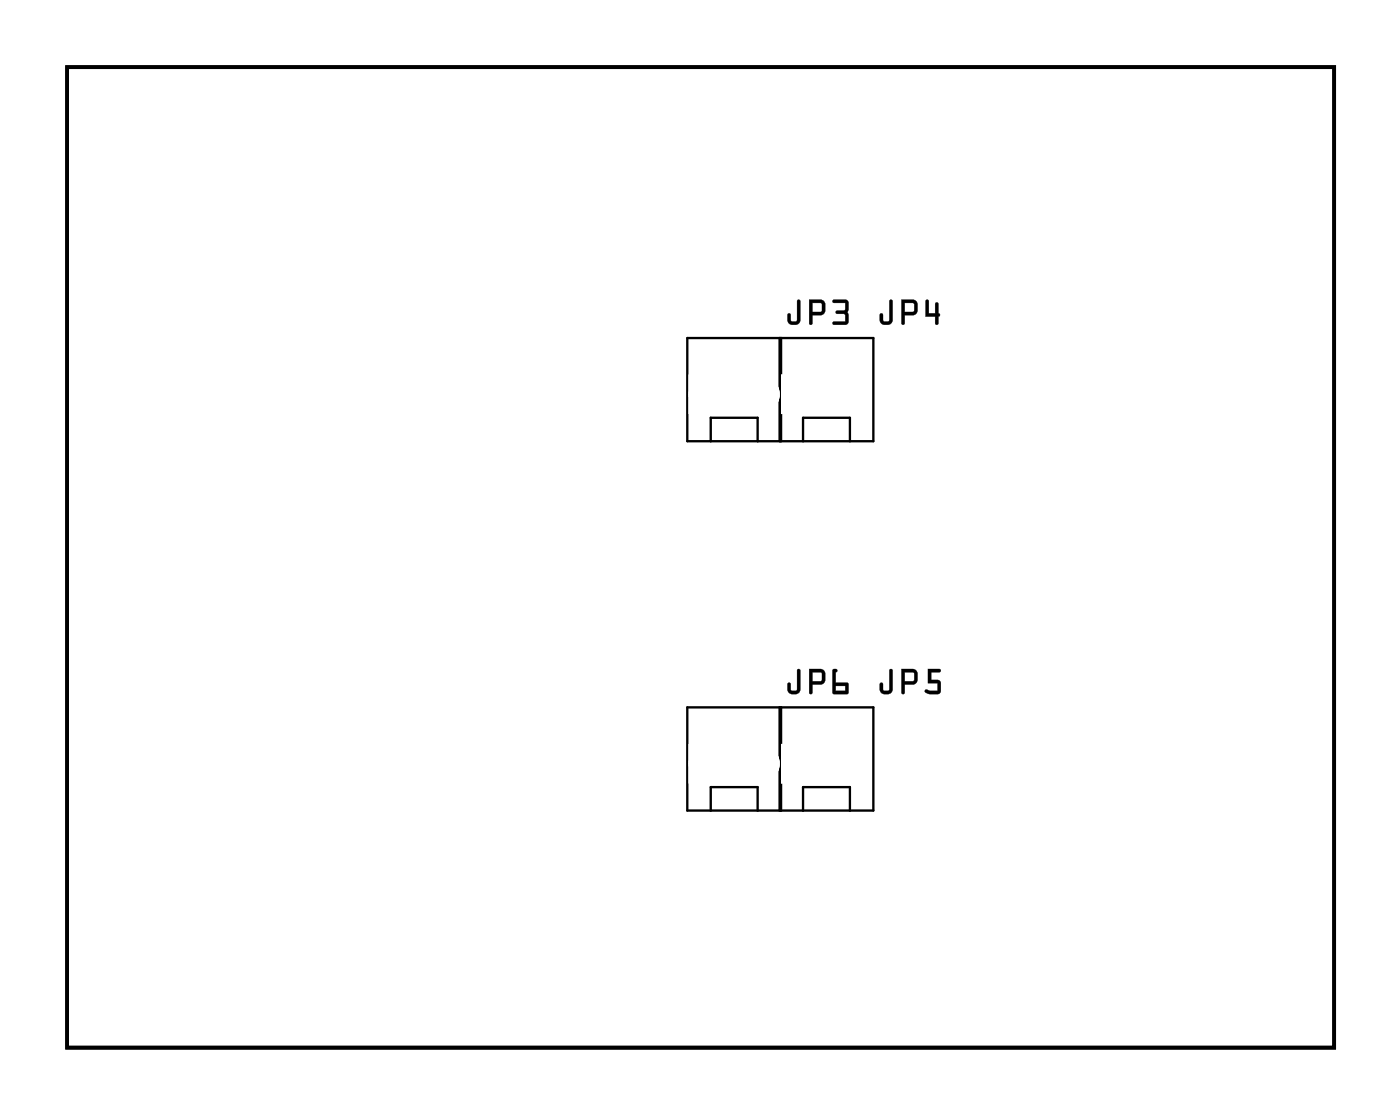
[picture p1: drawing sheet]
<svg xmlns="http://www.w3.org/2000/svg" width="76mm" height="60mm" viewBox="0 0 76 60" stroke-linecap="round" stroke-linejoin="round" font-family="sans-serif">
<path d="M3.6 3.6h68.7v53.1h-68.7z" fill="none" stroke="#000" stroke-width=".2"/>
<g fill="#000">
<path d="M43.2 16.2l.2 .1v1a.37 .37 0 0 1-.4 .3 .37 .37 0 0 1-.3-.3v-.2a.1 .1 0 0 1 .1-.1 .1 .1 0 0 1 0 .1l.1 .3h.2zM43.2 16.3v1.1h-.3l-.1-.4h-.1v.3a.35 .35 0 0 0 .3 .3 .35 .35 0 0 0 .3-.3v-1zM43.8 16.2h.7l.2 .3-.1 .5-.6 .1v.4a.1 .1 0 0 1-.1 .1 .1 .1 0 0 1-.1-.1zM43.8 16.2v1.3l.1 .1 .1-.1v-.4l.6-.1 .1-.5-.2-.2zM44 16.4v.5h.5v-.5zM44 16.4h.5v.5h-.5zM45.1 16.2h.7l.2 .2-.1 .5 .1 .6-.2 .1h-.6a.1 .1 0 0 1-.1-.1 .1 .1 0 0 1 .1-.1h.6v-.4h-.4a.1 .1 0 0 1-.1-.1 .1 .1 0 0 1 .1-.1h.4v-.4h-.6zM45.1 16.3l.1 .1h.6v.4h-.5v.1v.1h.5v.4h-.6l-.1 .1 .8 .1 .1-.2-.1-.5v-.6l-.1-.1z"/>
<path d="M43.2 16.3h.2v1a.36 .36 0 0 1-.4 .3 .36 .36 0 0 1-.3-.3v-.3h.1l.1 .4h.3zM43.8 16.2h.7l.2 .3-.1 .5-.6 .1v.4l-.1 .1-.1-.1zM44 16.4v.5h.5v-.5zM45.1 16.3l.7-.1 .2 .1-.1 .6 .1 .5-.1 .2-.8-.1 .1-.1h.6v-.4h-.5v-.1v-.1h.5v-.4h-.6z"/>
<path d="M48.2 16.2l.2 .1v1a.37 .37 0 0 1-.4 .3 .37 .37 0 0 1-.3-.3v-.2a.1 .1 0 0 1 .1-.1 .1 .1 0 0 1 0 .1l.1 .3h.2zM48.2 16.3v1.1h-.3l-.1-.4h-.1v.3a.35 .35 0 0 0 .3 .3 .35 .35 0 0 0 .3-.3v-1zM48.8 16.2h.7l.2 .3-.1 .5-.6 .1v.4a.1 .1 0 0 1-.1 .1 .1 .1 0 0 1-.1-.1zM48.8 16.2v1.3l.1 .1 .1-.1v-.4l.6-.1 .1-.5-.2-.2zM49 16.4v.5h.5v-.5zM49 16.4h.5v.5h-.5zM50.2 16.2l.1 .1v.7h.4v-.5a.1 .1 0 0 1 .1-.1 .1 .1 0 0 1 0 .1v.5a.09 .09 0 0 1 .1 .1 .09 .09 0 0 1-.1 0v.4a.1 .1 0 0 1 0 .1 .1 .1 0 0 1-.1-.1v-.4l-.6 .1zM50.2 16.3l-.1 .8h.6v.4l.1 .1v-.5h.1l-.1-.1v-.6h-.1v.6h-.4v-.7z"/>
<path d="M48.2 16.3h.2v1a.36 .36 0 0 1-.4 .3 .36 .36 0 0 1-.3-.3v-.3h.1l.1 .4h.3zM48.8 16.2h.7l.2 .3-.1 .5-.6 .1v.4l-.1 .1-.1-.1zM49 16.4v.5h.5v-.5zM50.2 16.3h.1v.7h.4v-.6h.1v.6l.1 .1h-.1v.5l-.1-.1v-.4h-.6z"/>
<path d="M3.6 3.6v53.1h68.7v-53.1zM3.6 3.6h68.7v53.1h-68.7z"/>
<path d="M43.2 36.2l.2 .1v1a.37 .37 0 0 1-.4 .3 .37 .37 0 0 1-.3-.3v-.2a.1 .1 0 0 1 .1-.1 .1 .1 0 0 1 0 .1l.1 .3h.2zM43.2 36.3v1.1h-.3l-.1-.4h-.1v.3a.35 .35 0 0 0 .3 .3 .35 .35 0 0 0 .3-.3v-1zM43.8 36.2h.7l.2 .3-.1 .5-.6 .1v.4a.1 .1 0 0 1-.1 .1 .1 .1 0 0 1-.1-.1zM43.8 36.2v1.3l.1 .1 .1-.1v-.4l.6-.1 .1-.5-.2-.2zM44 36.4v.5h.5v-.5zM44 36.4h.5v.5h-.5zM45.1 36.2h.2a.09 .09 0 0 1 .1 .1 .09 .09 0 0 1-.1 .1v.6h.7l-.1 .6-.8-.1zM45.1 36.3v1.2l.8 .1 .1-.6h-.7v-.6v-.1zM45.3 37.1v.3h.5v-.3zM45.3 37.1h.5v.3h-.5z"/>
<path d="M43.2 36.3h.2v1a.36 .36 0 0 1-.4 .3 .36 .36 0 0 1-.3-.3v-.3h.1l.1 .4h.3zM43.8 36.2h.7l.2 .3-.1 .5-.6 .1v.4l-.1 .1-.1-.1zM44 36.4v.5h.5v-.5zM45.1 36.3h.3l-.1 .1v.6h.7l-.1 .6-.8-.1zM45.3 37.1v.3h.5v-.3z"/>
<path d="M48.2 36.2l.2 .1v1a.37 .37 0 0 1-.4 .3 .37 .37 0 0 1-.3-.3v-.2a.1 .1 0 0 1 .1-.1 .1 .1 0 0 1 0 .1l.1 .3h.2zM48.2 36.3v1.1h-.3l-.1-.4h-.1v.3a.35 .35 0 0 0 .3 .3 .35 .35 0 0 0 .3-.3v-1zM48.8 36.2h.7l.2 .3-.1 .5-.6 .1v.4a.1 .1 0 0 1-.1 .1 .1 .1 0 0 1-.1-.1zM48.8 36.2v1.3l.1 .1 .1-.1v-.4l.6-.1 .1-.5-.2-.2zM49 36.4v.5h.5v-.5zM49 36.4h.5v.5h-.5zM50.3 36.2h.6a.1 .1 0 0 1 .1 .1 .1 .1 0 0 1-.1 .1h-.4v.4l.4 .1 .1 .6-.2 .1-.7-.1a.1 .1 0 0 1 0-.1 .1 .1 0 0 1 .1-.1l.6 .1v-.4h-.5zM50.3 36.2v.8h.5v.4l-.6-.1-.1 .2 .3 .1h.5l.1-.2-.1-.5v-.1h-.5v-.4h.5l.1-.1z"/>
<path d="M48.2 36.3h.2v1a.36 .36 0 0 1-.4 .3 .36 .36 0 0 1-.3-.3v-.3h.1l.1 .4h.3zM48.8 36.2h.7l.2 .3-.1 .5-.6 .1v.4l-.1 .1-.1-.1zM49 36.4v.5h.5v-.5zM50.3 36.2h.6l.1 .1-.1 .1h-.4v.4h.4l.1 .1v.6l-.2 .1h-.4a.15 .15 0 0 1-.2 0 .15 .15 0 0 1 0-.3l.6 .1v-.4h-.5z"/>
</g>
<path d="M37.2 18.3h10.1v5.6h-10.1zM42.2 18.3v5.6M42.3 18.3v5.6M37.2 38.3h10.1v5.6h-10.1zM38.5 23.9v-1.3h2.5v1.3M42.2 38.3v5.6M42.3 38.3v5.6M43.5 23.9v-1.3h2.5v1.3M38.5 43.9v-1.3h2.5v1.3M43.5 43.9v-1.3h2.5v1.3" fill="none" stroke="#000" stroke-width=".13"/>
<circle cx="8.8" cy="6.1" r=".65" fill="#fff"/>
<circle cx="8.8" cy="6.1" r=".65" fill="none" stroke="#fff" stroke-width=".57"/>
<circle cx="11.4" cy="6.1" r=".65" fill="#fff"/>
<circle cx="11.4" cy="6.1" r=".65" fill="none" stroke="#fff" stroke-width=".57"/>
<circle cx="13.9" cy="6.1" r=".65" fill="#fff"/>
<circle cx="13.9" cy="6.1" r=".65" fill="none" stroke="#fff" stroke-width=".57"/>
<circle cx="16.5" cy="6.1" r=".65" fill="#fff"/>
<circle cx="16.5" cy="6.1" r=".65" fill="none" stroke="#fff" stroke-width=".57"/>
<circle cx="19" cy="6.1" r=".65" fill="#fff"/>
<circle cx="19" cy="6.1" r=".65" fill="none" stroke="#fff" stroke-width=".57"/>
<circle cx="21.5" cy="6.1" r=".65" fill="#fff"/>
<circle cx="21.5" cy="6.1" r=".65" fill="none" stroke="#fff" stroke-width=".57"/>
<circle cx="24.1" cy="6.1" r=".65" fill="#fff"/>
<circle cx="24.1" cy="6.1" r=".65" fill="none" stroke="#fff" stroke-width=".57"/>
<circle cx="26.6" cy="6.1" r=".65" fill="#fff"/>
<circle cx="26.6" cy="6.1" r=".65" fill="none" stroke="#fff" stroke-width=".57"/>
<circle cx="44.4" cy="54.4" r=".65" fill="#fff"/>
<circle cx="44.4" cy="54.4" r=".65" fill="none" stroke="#fff" stroke-width=".57"/>
<circle cx="41.9" cy="54.4" r=".65" fill="#fff"/>
<circle cx="41.9" cy="54.4" r=".65" fill="none" stroke="#fff" stroke-width=".57"/>
<circle cx="39.3" cy="54.4" r=".65" fill="#fff"/>
<circle cx="39.3" cy="54.4" r=".65" fill="none" stroke="#fff" stroke-width=".57"/>
<circle cx="36.8" cy="54.4" r=".65" fill="#fff"/>
<circle cx="36.8" cy="54.4" r=".65" fill="none" stroke="#fff" stroke-width=".57"/>
<circle cx="34.2" cy="54.4" r=".65" fill="#fff"/>
<circle cx="34.2" cy="54.4" r=".65" fill="none" stroke="#fff" stroke-width=".57"/>
<circle cx="31.7" cy="54.4" r=".65" fill="#fff"/>
<circle cx="31.7" cy="54.4" r=".65" fill="none" stroke="#fff" stroke-width=".57"/>
<circle cx="29.2" cy="54.4" r=".65" fill="#fff"/>
<circle cx="29.2" cy="54.4" r=".65" fill="none" stroke="#fff" stroke-width=".57"/>
<circle cx="26.6" cy="54.4" r=".65" fill="#fff"/>
<circle cx="26.6" cy="54.4" r=".65" fill="none" stroke="#fff" stroke-width=".57"/>
<circle cx="21.5" cy="54.4" r=".65" fill="#fff"/>
<circle cx="21.5" cy="54.4" r=".65" fill="none" stroke="#fff" stroke-width=".57"/>
<circle cx="19" cy="54.4" r=".65" fill="#fff"/>
<circle cx="19" cy="54.4" r=".65" fill="none" stroke="#fff" stroke-width=".57"/>
<circle cx="16.5" cy="54.4" r=".65" fill="#fff"/>
<circle cx="16.5" cy="54.4" r=".65" fill="none" stroke="#fff" stroke-width=".57"/>
<circle cx="13.9" cy="54.4" r=".65" fill="#fff"/>
<circle cx="13.9" cy="54.4" r=".65" fill="none" stroke="#fff" stroke-width=".57"/>
<circle cx="11.4" cy="54.4" r=".65" fill="#fff"/>
<circle cx="11.4" cy="54.4" r=".65" fill="none" stroke="#fff" stroke-width=".57"/>
<circle cx="8.8" cy="54.4" r=".65" fill="#fff"/>
<circle cx="8.8" cy="54.4" r=".65" fill="none" stroke="#fff" stroke-width=".57"/>
<circle cx="30.7" cy="6.1" r=".65" fill="#fff"/>
<circle cx="30.7" cy="6.1" r=".65" fill="none" stroke="#fff" stroke-width=".57"/>
<circle cx="33.2" cy="6.1" r=".65" fill="#fff"/>
<circle cx="33.2" cy="6.1" r=".65" fill="none" stroke="#fff" stroke-width=".57"/>
<circle cx="35.8" cy="6.1" r=".65" fill="#fff"/>
<circle cx="35.8" cy="6.1" r=".65" fill="none" stroke="#fff" stroke-width=".57"/>
<circle cx="38.3" cy="6.1" r=".65" fill="#fff"/>
<circle cx="38.3" cy="6.1" r=".65" fill="none" stroke="#fff" stroke-width=".57"/>
<circle cx="40.8" cy="6.1" r=".65" fill="#fff"/>
<circle cx="40.8" cy="6.1" r=".65" fill="none" stroke="#fff" stroke-width=".57"/>
<circle cx="43.4" cy="6.1" r=".65" fill="#fff"/>
<circle cx="43.4" cy="6.1" r=".65" fill="none" stroke="#fff" stroke-width=".57"/>
<circle cx="45.9" cy="6.1" r=".65" fill="#fff"/>
<circle cx="45.9" cy="6.1" r=".65" fill="none" stroke="#fff" stroke-width=".57"/>
<circle cx="48.5" cy="6.1" r=".65" fill="#fff"/>
<circle cx="48.5" cy="6.1" r=".65" fill="none" stroke="#fff" stroke-width=".57"/>
<circle cx="51" cy="6.1" r=".65" fill="#fff"/>
<circle cx="51" cy="6.1" r=".65" fill="none" stroke="#fff" stroke-width=".57"/>
<circle cx="53.5" cy="6.1" r=".65" fill="#fff"/>
<circle cx="53.5" cy="6.1" r=".65" fill="none" stroke="#fff" stroke-width=".57"/>
<path d="M37.7 26.7h1.4v1.4h-1.4z" fill="#fff"/>
<path d="M37.7 26.7h1.4v1.4h-1.4z" fill="none" stroke="#fff" stroke-width=".76" stroke-linecap="butt"/>
<circle cx="38.4" cy="27.4" r=".7" fill="#fff"/>
<circle cx="38.4" cy="27.4" r=".7" fill="none" stroke="#fff" stroke-width=".76" stroke-linecap="butt"/>
<circle cx="38.4" cy="35" r=".7" fill="#fff"/>
<circle cx="38.4" cy="35" r=".7" fill="none" stroke="#fff" stroke-width=".76" stroke-linecap="butt"/>
<circle cx="40.9" cy="27.4" r=".7" fill="#fff"/>
<circle cx="40.9" cy="27.4" r=".7" fill="none" stroke="#fff" stroke-width=".76" stroke-linecap="butt"/>
<circle cx="40.9" cy="35" r=".7" fill="#fff"/>
<circle cx="40.9" cy="35" r=".7" fill="none" stroke="#fff" stroke-width=".76" stroke-linecap="butt"/>
<circle cx="43.5" cy="27.4" r=".7" fill="#fff"/>
<circle cx="43.5" cy="27.4" r=".7" fill="none" stroke="#fff" stroke-width=".76" stroke-linecap="butt"/>
<circle cx="43.5" cy="35" r=".7" fill="#fff"/>
<circle cx="43.5" cy="35" r=".7" fill="none" stroke="#fff" stroke-width=".76" stroke-linecap="butt"/>
<circle cx="46" cy="27.4" r=".7" fill="#fff"/>
<circle cx="46" cy="27.4" r=".7" fill="none" stroke="#fff" stroke-width=".76" stroke-linecap="butt"/>
<circle cx="46" cy="35" r=".7" fill="#fff"/>
<circle cx="46" cy="35" r=".7" fill="none" stroke="#fff" stroke-width=".76" stroke-linecap="butt"/>
<circle cx="38.4" cy="21.4" r=".72" fill="#fff"/>
<circle cx="38.4" cy="21.4" r=".72" fill="none" stroke="#fff" stroke-width=".69" stroke-linecap="butt"/>
<path d="M37.4 20.4h1.9v1.9h-1.9zM37.9 21.4a.51 .51 0 0 0 1 0 .51 .51 0 0 0-1 0z" fill="#fff"/>
<g fill="none" stroke="#fff" stroke-width=".25">
<path d="M37.4 20.4h1.9v1.9h-1.9z"/>
<circle cx="38.4" cy="21.4" r=".51"/>
</g>
<circle cx="41.2" cy="21.4" r=".72" fill="#fff"/>
<circle cx="41.2" cy="21.4" r=".72" fill="none" stroke="#fff" stroke-width=".69" stroke-linecap="butt"/>
<circle cx="38.4" cy="21.4" r=".72" fill="#fff"/>
<circle cx="38.4" cy="21.4" r=".72" fill="none" stroke="#fff" stroke-width=".69" stroke-linecap="butt"/>
<path d="M37.4 20.4h1.9v1.9h-1.9zM37.9 21.4a.51 .51 0 0 0 1 0 .51 .51 0 0 0-1 0z" fill="#fff"/>
<g fill="none" stroke="#fff" stroke-width=".25">
<path d="M37.4 20.4h1.9v1.9h-1.9z"/>
<circle cx="38.4" cy="21.4" r=".51"/>
</g>
<circle cx="41.2" cy="21.4" r=".72" fill="#fff"/>
<circle cx="41.2" cy="21.4" r=".72" fill="none" stroke="#fff" stroke-width=".69" stroke-linecap="butt"/>
<circle cx="38.4" cy="21.4" r=".72" fill="#fff"/>
<circle cx="38.4" cy="21.4" r=".72" fill="none" stroke="#fff" stroke-width=".69" stroke-linecap="butt"/>
<path d="M37.4 20.4h1.9v1.9h-1.9zM37.9 21.4a.51 .51 0 0 0 1 0 .51 .51 0 0 0-1 0z" fill="#fff"/>
<g fill="none" stroke="#fff" stroke-width=".25">
<path d="M37.4 20.4h1.9v1.9h-1.9z"/>
<circle cx="38.4" cy="21.4" r=".51"/>
</g>
<circle cx="41.2" cy="21.4" r=".72" fill="#fff"/>
<circle cx="41.2" cy="21.4" r=".72" fill="none" stroke="#fff" stroke-width=".69" stroke-linecap="butt"/>
<circle cx="38.4" cy="41.4" r=".72" fill="#fff"/>
<circle cx="38.4" cy="41.4" r=".72" fill="none" stroke="#fff" stroke-width=".69" stroke-linecap="butt"/>
<path d="M37.4 40.4h1.9v1.9h-1.9zM37.9 41.4a.51 .51 0 0 0 1 0 .51 .51 0 0 0-1 0z" fill="#fff"/>
<g fill="none" stroke="#fff" stroke-width=".25">
<path d="M37.4 40.4h1.9v1.9h-1.9z"/>
<circle cx="38.4" cy="41.4" r=".51"/>
</g>
<circle cx="41.2" cy="41.4" r=".72" fill="#fff"/>
<circle cx="41.2" cy="41.4" r=".72" fill="none" stroke="#fff" stroke-width=".69" stroke-linecap="butt"/>
<circle cx="38.4" cy="41.4" r=".72" fill="#fff"/>
<circle cx="38.4" cy="41.4" r=".72" fill="none" stroke="#fff" stroke-width=".69" stroke-linecap="butt"/>
<path d="M37.4 40.4h1.9v1.9h-1.9zM37.9 41.4a.51 .51 0 0 0 1 0 .51 .51 0 0 0-1 0z" fill="#fff"/>
<g fill="none" stroke="#fff" stroke-width=".25">
<path d="M37.4 40.4h1.9v1.9h-1.9z"/>
<circle cx="38.4" cy="41.4" r=".51"/>
</g>
<circle cx="41.2" cy="41.4" r=".72" fill="#fff"/>
<circle cx="41.2" cy="41.4" r=".72" fill="none" stroke="#fff" stroke-width=".69" stroke-linecap="butt"/>
<circle cx="38.4" cy="41.4" r=".72" fill="#fff"/>
<circle cx="38.4" cy="41.4" r=".72" fill="none" stroke="#fff" stroke-width=".69" stroke-linecap="butt"/>
<path d="M37.4 40.4h1.9v1.9h-1.9zM37.9 41.4a.51 .51 0 0 0 1 0 .51 .51 0 0 0-1 0z" fill="#fff"/>
<g fill="none" stroke="#fff" stroke-width=".25">
<path d="M37.4 40.4h1.9v1.9h-1.9z"/>
<circle cx="38.4" cy="41.4" r=".51"/>
</g>
<circle cx="41.2" cy="41.4" r=".72" fill="#fff"/>
<circle cx="41.2" cy="41.4" r=".72" fill="none" stroke="#fff" stroke-width=".69" stroke-linecap="butt"/>
<circle cx="43.4" cy="41.4" r=".72" fill="#fff"/>
<circle cx="43.4" cy="41.4" r=".72" fill="none" stroke="#fff" stroke-width=".69" stroke-linecap="butt"/>
<path d="M42.4 40.4h1.9v1.9h-1.9zM42.9 41.4a.51 .51 0 0 0 1 0 .51 .51 0 0 0-1 0z" fill="#fff"/>
<g fill="none" stroke="#fff" stroke-width=".25">
<path d="M42.4 40.4h1.9v1.9h-1.9z"/>
<circle cx="43.4" cy="41.4" r=".51"/>
</g>
<circle cx="46.2" cy="41.4" r=".72" fill="#fff"/>
<circle cx="46.2" cy="41.4" r=".72" fill="none" stroke="#fff" stroke-width=".69" stroke-linecap="butt"/>
<circle cx="43.4" cy="41.4" r=".72" fill="#fff"/>
<circle cx="43.4" cy="41.4" r=".72" fill="none" stroke="#fff" stroke-width=".69" stroke-linecap="butt"/>
<path d="M42.4 40.4h1.9v1.9h-1.9zM42.9 41.4a.51 .51 0 0 0 1 0 .51 .51 0 0 0-1 0z" fill="#fff"/>
<g fill="none" stroke="#fff" stroke-width=".25">
<path d="M42.4 40.4h1.9v1.9h-1.9z"/>
<circle cx="43.4" cy="41.4" r=".51"/>
</g>
<circle cx="46.2" cy="41.4" r=".72" fill="#fff"/>
<circle cx="46.2" cy="41.4" r=".72" fill="none" stroke="#fff" stroke-width=".69" stroke-linecap="butt"/>
<circle cx="43.4" cy="41.4" r=".72" fill="#fff"/>
<circle cx="43.4" cy="41.4" r=".72" fill="none" stroke="#fff" stroke-width=".69" stroke-linecap="butt"/>
<path d="M42.4 40.4h1.9v1.9h-1.9zM42.9 41.4a.51 .51 0 0 0 1 0 .51 .51 0 0 0-1 0z" fill="#fff"/>
<g fill="none" stroke="#fff" stroke-width=".25">
<path d="M42.4 40.4h1.9v1.9h-1.9z"/>
<circle cx="43.4" cy="41.4" r=".51"/>
</g>
<circle cx="46.2" cy="41.4" r=".72" fill="#fff"/>
<circle cx="46.2" cy="41.4" r=".72" fill="none" stroke="#fff" stroke-width=".69" stroke-linecap="butt"/>
<circle cx="43.4" cy="21.4" r=".72" fill="#fff"/>
<circle cx="43.4" cy="21.4" r=".72" fill="none" stroke="#fff" stroke-width=".69" stroke-linecap="butt"/>
<path d="M42.4 20.4h1.9v1.9h-1.9zM42.9 21.4a.51 .51 0 0 0 1 0 .51 .51 0 0 0-1 0z" fill="#fff"/>
<g fill="none" stroke="#fff" stroke-width=".25">
<path d="M42.4 20.4h1.9v1.9h-1.9z"/>
<circle cx="43.4" cy="21.4" r=".51"/>
</g>
<circle cx="46.2" cy="21.4" r=".72" fill="#fff"/>
<circle cx="46.2" cy="21.4" r=".72" fill="none" stroke="#fff" stroke-width=".69" stroke-linecap="butt"/>
<circle cx="43.4" cy="21.4" r=".72" fill="#fff"/>
<circle cx="43.4" cy="21.4" r=".72" fill="none" stroke="#fff" stroke-width=".69" stroke-linecap="butt"/>
<path d="M42.4 20.4h1.9v1.9h-1.9zM42.9 21.4a.51 .51 0 0 0 1 0 .51 .51 0 0 0-1 0z" fill="#fff"/>
<g fill="none" stroke="#fff" stroke-width=".25">
<path d="M42.4 20.4h1.9v1.9h-1.9z"/>
<circle cx="43.4" cy="21.4" r=".51"/>
</g>
<circle cx="46.2" cy="21.4" r=".72" fill="#fff"/>
<circle cx="46.2" cy="21.4" r=".72" fill="none" stroke="#fff" stroke-width=".69" stroke-linecap="butt"/>
<circle cx="43.4" cy="21.4" r=".72" fill="#fff"/>
<circle cx="43.4" cy="21.4" r=".72" fill="none" stroke="#fff" stroke-width=".69" stroke-linecap="butt"/>
<path d="M42.4 20.4h1.9v1.9h-1.9zM42.9 21.4a.51 .51 0 0 0 1 0 .51 .51 0 0 0-1 0z" fill="#fff"/>
<g fill="none" stroke="#fff" stroke-width=".25">
<path d="M42.4 20.4h1.9v1.9h-1.9z"/>
<circle cx="43.4" cy="21.4" r=".51"/>
</g>
<circle cx="46.2" cy="21.4" r=".72" fill="#fff"/>
<circle cx="46.2" cy="21.4" r=".72" fill="none" stroke="#fff" stroke-width=".69" stroke-linecap="butt"/>
<path d="M20.7 33.7h1.4v1.4h-1.4z" fill="#fff"/>
<path d="M20.7 33.7h1.4v1.4h-1.4z" fill="none" stroke="#fff" stroke-width=".76" stroke-linecap="butt"/>
<circle cx="21.4" cy="34.4" r=".7" fill="#fff"/>
<circle cx="21.4" cy="34.4" r=".7" fill="none" stroke="#fff" stroke-width=".76" stroke-linecap="butt"/>
<circle cx="23.9" cy="34.4" r=".7" fill="#fff"/>
<circle cx="23.9" cy="34.4" r=".7" fill="none" stroke="#fff" stroke-width=".76" stroke-linecap="butt"/>
</svg>
